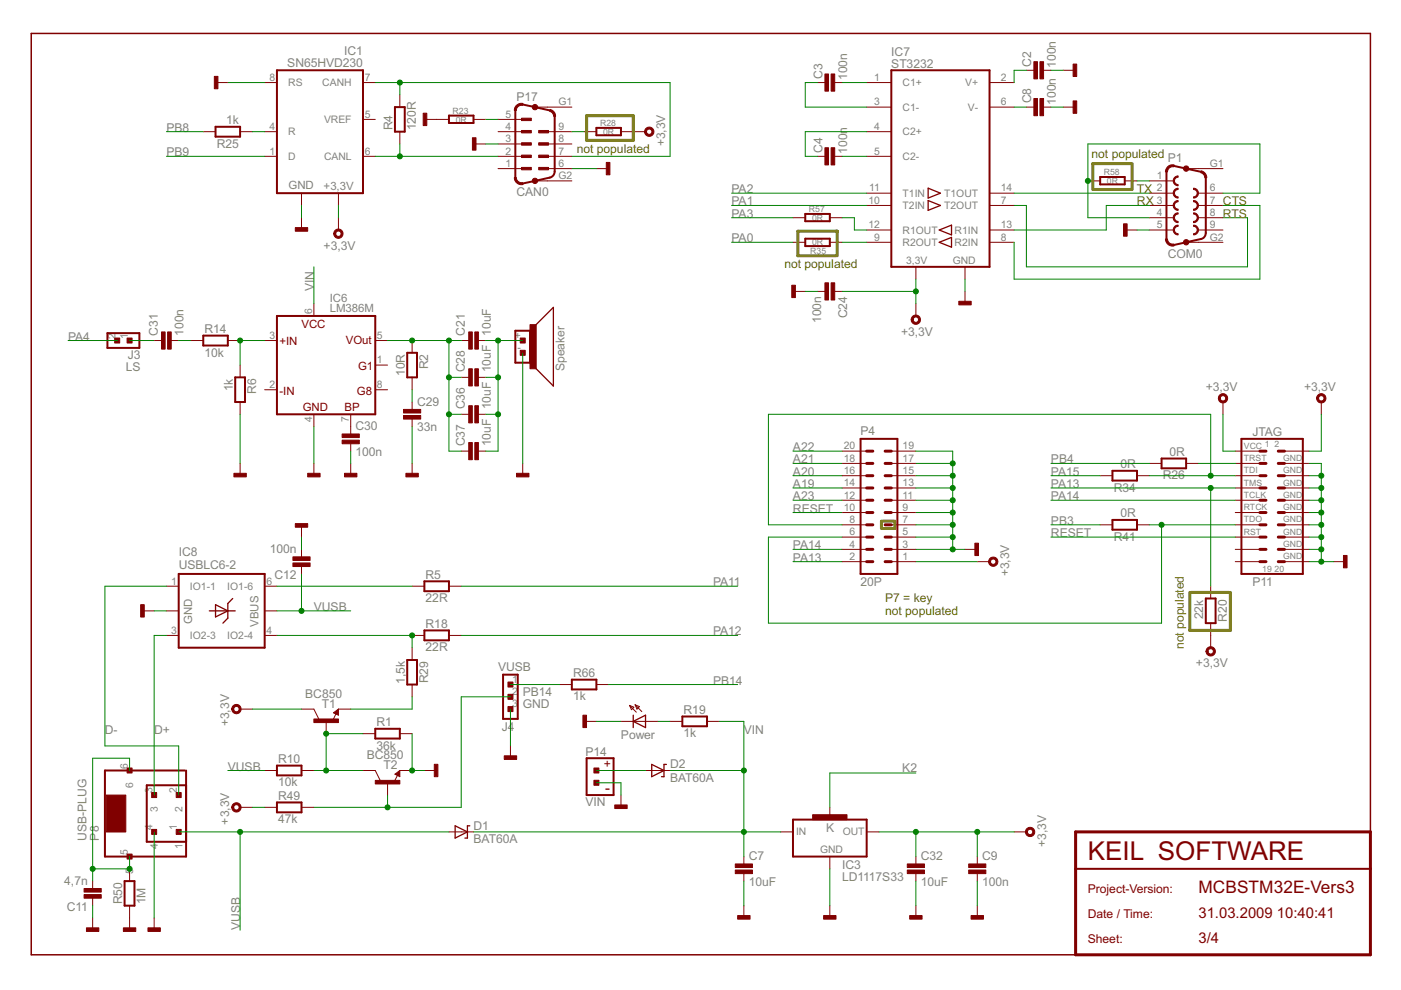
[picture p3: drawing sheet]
<svg xmlns="http://www.w3.org/2000/svg" width="297mm" height="210mm" viewBox="0 0 297 210" stroke-linecap="round" stroke-linejoin="round" font-family="sans-serif">
<defs><g id="words">
<text font-size="6.2" fill="#800000" x="230.6" y="182.4">KEIL SOFTWARE</text>
<text font-size="4.1" fill="#800000" x="254.1" y="189.4">MCBSTM32E-Vers3</text>
<g font-size="3.5" fill="#800000">
<text x="128.3" y="168.1">-</text>
<text x="254.1" y="194.6">31.03.2009</text>
<text x="270.7" y="194.6">10:40:41</text>
<text x="254.1" y="199.8">3/4</text>
</g>
<g font-size="2.9" fill="#808080">
<text x="73" y="11.6">IC1</text>
<text x="189" y="11.9">IC7</text>
<text x="60.9" y="14.1">SN65HVD230</text>
<text x="174.4" y="16.7" transform="rotate(-90 174.4 16.7)">C3</text>
<text x="179.6" y="17" transform="rotate(-90 179.6 17)">100n</text>
<text x="189" y="14.4">ST3232</text>
<text x="218.7" y="14.1" transform="rotate(-90 218.7 14.1)">C2</text>
<text x="223.9" y="14.4" transform="rotate(-90 223.9 14.4)">100n</text>
<text x="109.5" y="21.4">P17</text>
<text x="218.7" y="21.9" transform="rotate(-90 218.7 21.9)">C8</text>
<text x="223.9" y="22.2" transform="rotate(-90 223.9 22.2)">100n</text>
<text x="35.3" y="27.9">PB8</text>
<text x="47.9" y="26.4">1k</text>
<text x="83.2" y="27.7" transform="rotate(-90 83.2 27.7)">R4</text>
<text x="88.2" y="27.7" transform="rotate(-90 88.2 27.7)">120R</text>
<text x="35.3" y="33.1">PB9</text>
<text x="46" y="31.3">R25</text>
<text x="141" y="31.1" transform="rotate(-90 141 31.1)">+3,3V</text>
<text x="174.4" y="32.4" transform="rotate(-90 174.4 32.4)">C4</text>
<text x="179.6" y="32.6" transform="rotate(-90 179.6 32.6)">100n</text>
<text x="247.6" y="34.4">P1</text>
<text x="109.5" y="41.6">CAN0</text>
<text x="155.1" y="41">PA2</text>
<text x="155.1" y="43.6">PA1</text>
<text x="155.1" y="46.2">PA3</text>
<text x="68.6" y="52.9">+3,3V</text>
<text x="155.1" y="51.4">PA0</text>
<text x="247.6" y="54.6">COM0</text>
<text x="66.5" y="61.8" transform="rotate(-90 66.5 61.8)">VIN</text>
<text x="33.5" y="71.2" transform="rotate(-90 33.5 71.2)">C31</text>
<text x="38.9" y="71.2" transform="rotate(-90 38.9 71.2)">100n</text>
<text x="43.4" y="70.6">R14</text>
<text x="98.6" y="71.2" transform="rotate(-90 98.6 71.2)">C21</text>
<text x="104" y="71.2" transform="rotate(-90 104 71.2)">10uF</text>
<text x="174.1" y="68.5" transform="rotate(-90 174.1 68.5)">100n</text>
<text x="179.6" y="67.5" transform="rotate(-90 179.6 67.5)">C24</text>
<text x="191" y="71.2">+3,3V</text>
<text x="14.4" y="72.2">PA4</text>
<text x="27.1" y="76.1">J3</text>
<text x="43.4" y="75.6">10k</text>
<text x="26.7" y="78.7">LS</text>
<text x="49.3" y="83" transform="rotate(-90 49.3 83)">1k</text>
<text x="54.3" y="83.5" transform="rotate(-90 54.3 83.5)">R6</text>
<text x="85.8" y="79.7" transform="rotate(-90 85.8 79.7)">10R</text>
<text x="90.8" y="78.3" transform="rotate(-90 90.8 78.3)">R2</text>
<text x="98.6" y="79" transform="rotate(-90 98.6 79)">C28</text>
<text x="104" y="79" transform="rotate(-90 104 79)">10uF</text>
<text x="119.7" y="78.7" transform="rotate(-90 119.7 78.7)">Speaker</text>
<text x="255.7" y="82.9">+3,3V</text>
<text x="276.5" y="82.9">+3,3V</text>
<text x="88.4" y="86">C29</text>
<text x="98.6" y="86.8" transform="rotate(-90 98.6 86.8)">C36</text>
<text x="104" y="86.8" transform="rotate(-90 104 86.8)">10uF</text>
<text x="75.4" y="91.2">C30</text>
<text x="88.4" y="91.5">33n</text>
<text x="98.6" y="94.6" transform="rotate(-90 98.6 94.6)">C37</text>
<text x="104" y="94.6" transform="rotate(-90 104 94.6)">10uF</text>
<text x="168.1" y="95.6">A22</text>
<text x="182.5" y="92.3">P4</text>
<text x="265.5" y="92.5">JTAG</text>
<text x="75.4" y="96.7">100n</text>
<text x="168.1" y="100.9">A20</text>
<text x="168.1" y="98.3">A21</text>
<text x="222.8" y="100.9">PA15</text>
<text x="222.8" y="98.3">PB4</text>
<text x="237.5" y="99.3">0R</text>
<text x="246.5" y="101.6">R26</text>
<text x="248" y="96.7">0R</text>
<text x="168.1" y="106.1">A23</text>
<text x="168.1" y="103.5">A19</text>
<text x="222.8" y="103.5">PA13</text>
<text x="222.8" y="106.1">PA14</text>
<text x="236.1" y="104.2">R34</text>
<text x="168.1" y="108.7">RESET</text>
<text x="222.8" y="111.3">PB3</text>
<text x="222.8" y="113.9">RESET</text>
<text x="237.5" y="109.7">0R</text>
<text x="37.9" y="117.9">IC8</text>
<text x="57.2" y="117.3">100n</text>
<text x="168.1" y="119.1">PA13</text>
<text x="168.1" y="116.5">PA14</text>
<text x="236.1" y="114.7">R41</text>
<text x="37.9" y="120.7">USBLC6-2</text>
<text x="58.2" y="122.7">C12</text>
<text x="90.2" y="122.7">R5</text>
<text x="151.2" y="124.3">PA11</text>
<text x="182.5" y="124.3">20P</text>
<text x="214" y="122.2" transform="rotate(-90 214 122.2)">+3,3V</text>
<text x="265.5" y="124.3">P11</text>
<text x="66.5" y="129.5">VUSB</text>
<text x="90.2" y="127.7">22R</text>
<text x="255.1" y="131.3" transform="rotate(-90 255.1 131.3)">22k</text>
<text x="260.1" y="131.8" transform="rotate(-90 260.1 131.8)">R20</text>
<text x="90.2" y="133.2">R18</text>
<text x="151.2" y="134.7">PA12</text>
<text x="90.2" y="138.1">22R</text>
<text x="105.6" y="142.3">VUSB</text>
<text x="121.5" y="143.6">R66</text>
<text x="253.6" y="141.5">+3,3V</text>
<text x="64.7" y="148">BC850</text>
<text x="85.8" y="145" transform="rotate(-90 85.8 145)">1,5k</text>
<text x="90.8" y="144.9" transform="rotate(-90 90.8 144.9)">R29</text>
<text x="110.8" y="147.5">PB14</text>
<text x="121.5" y="148.5">1k</text>
<text x="151.2" y="145.1">PB14</text>
<text x="22.3" y="155.6">D-</text>
<text x="32.7" y="155.6">D+</text>
<text x="48.6" y="154" transform="rotate(-90 48.6 154)">+3,3V</text>
<text x="68.3" y="150.1">T1</text>
<text x="79.8" y="154">R1</text>
<text x="106.4" y="155">J4</text>
<text x="110.8" y="150.1">GND</text>
<text x="144.9" y="151.4">R19</text>
<text x="157.7" y="155.6">VIN</text>
<text x="59" y="161.8">R10</text>
<text x="77.7" y="161">BC850</text>
<text x="79.8" y="158.9">36k</text>
<text x="124.1" y="160.2">P14</text>
<text x="131.7" y="156.7">Power</text>
<text x="144.9" y="156.3">1k</text>
<text x="48.3" y="163.4">VUSB</text>
<text x="59" y="166.8">10k</text>
<text x="81.3" y="163.1">T2</text>
<text x="142.1" y="165.7">BAT60A</text>
<text x="142.1" y="162.9">D2</text>
<text x="191.3" y="163.6">K2</text>
<text x="59" y="169.6">R49</text>
<text x="124.1" y="170.9">VIN</text>
<text x="18.3" y="178.2" transform="rotate(-90 18.3 178.2)">USB-PLUG</text>
<text x="21" y="178.2" transform="rotate(-90 21 178.2)">P8</text>
<text x="48.6" y="174.8" transform="rotate(-90 48.6 174.8)">+3,3V</text>
<text x="59" y="174.6">47k</text>
<text x="100.4" y="178.8">BAT60A</text>
<text x="100.4" y="175.9">D1</text>
<text x="175.2" y="176.4">K</text>
<text x="221.8" y="179.5" transform="rotate(-90 221.8 179.5)">+3,3V</text>
<text x="158.7" y="182.4">C7</text>
<text x="178.5" y="184.2">IC3</text>
<text x="195.2" y="182.4">C32</text>
<text x="208.2" y="182.4">C9</text>
<text x="13.6" y="187.6">4,7n</text>
<text x="25.9" y="191.8" transform="rotate(-90 25.9 191.8)">R50</text>
<text x="30.9" y="191.8" transform="rotate(-90 30.9 191.8)">1M</text>
<text x="158.7" y="187.9">10uF</text>
<text x="178.5" y="186.8">LD1117S33</text>
<text x="195.2" y="187.9">10uF</text>
<text x="208.2" y="187.9">100n</text>
<text x="14.1" y="193.1">C11</text>
<text x="50.9" y="197.2" transform="rotate(-90 50.9 197.2)">VUSB</text>
</g>
<g font-size="2.9" fill="#808000">
<text x="122.3" y="32.4">not populated</text>
<text x="231.4" y="33.4">not populated</text>
<text x="241.1" y="41">TX</text>
<text x="241.1" y="43.6">RX</text>
<text x="259.3" y="43.6">CTS</text>
<text x="259.3" y="46.2">RTS</text>
<text x="166.3" y="56.8">not populated</text>
<text x="187.7" y="130.3">not populated</text>
<text x="187.7" y="127.7">P7 = key</text>
<text x="251" y="137.6" transform="rotate(-90 251 137.6)">not populated</text>
</g>
<g font-size="2.9" fill="#800000">
<text x="128" y="162.8">+</text>
<text x="230.6" y="189.4">Project-Version:</text>
<text x="230.6" y="194.6">Date / Time:</text>
<text x="230.6" y="199.8">Sheet:</text>
</g>
<g font-size="2.7" fill="#808080">
<text x="61.2" y="40.2">GND</text>
<text x="68.6" y="40.3">+3,3V</text>
<text x="69.9" y="64">IC6</text>
<text x="69.9" y="66.1">LM386M</text>
<text x="40.7" y="132.4" transform="rotate(-90 40.7 132.4)">GND</text>
<text x="54.8" y="132.9" transform="rotate(-90 54.8 132.9)">VBUS</text>
</g>
<g font-size="2.7" fill="#800000">
<text x="63.9" y="69.6">VCC</text>
<text x="59.2" y="73.2">+IN</text>
<text x="73.3" y="73">VOut</text>
<text x="59.2" y="83.7">-IN</text>
<text x="75.7" y="83.7">G8</text>
<text x="75.9" y="78.5">G1</text>
<text x="64.2" y="87.1">GND</text>
<text x="73" y="87.1">BP</text>
</g>
<g font-size="2.5" fill="#808080">
<text x="57.1" y="17.1">8</text>
<text x="77.3" y="17.1">7</text>
<text x="185.3" y="17.1">1</text>
<text x="212.2" y="17.1">2</text>
<text x="61.1" y="18.3">RS</text>
<text x="68.3" y="18.3">CANH</text>
<text x="118.4" y="22.4">G1</text>
<text x="185.3" y="22.4">3</text>
<text x="191.4" y="18.3">C1+</text>
<text x="191.4" y="23.5">C1-</text>
<text x="204.7" y="18.3">V+</text>
<text x="205.2" y="23.5">V-</text>
<text x="212.2" y="22.4">6</text>
<text x="57.1" y="27.6">4</text>
<text x="61.1" y="28.7">R</text>
<text x="68.7" y="26.1">VREF</text>
<text x="77.3" y="25">5</text>
<text x="107.2" y="27.6">4</text>
<text x="107.2" y="25">5</text>
<text x="118.4" y="27.6">9</text>
<text x="185.3" y="27.6">4</text>
<text x="191.4" y="28.7">C2+</text>
<text x="57.1" y="32.8">1</text>
<text x="61.1" y="33.9">D</text>
<text x="68.7" y="33.9">CANL</text>
<text x="77.3" y="32.8">6</text>
<text x="107.2" y="35.4">1</text>
<text x="107.2" y="32.8">2</text>
<text x="107.2" y="30.2">3</text>
<text x="118.4" y="35.4">6</text>
<text x="118.4" y="32.8">7</text>
<text x="118.4" y="30.2">8</text>
<text x="185.3" y="32.8">5</text>
<text x="191.4" y="33.9">C2-</text>
<text x="256.5" y="35.4">G1</text>
<text x="118.4" y="38">G2</text>
<text x="184.3" y="40.6">11</text>
<text x="191.4" y="41.7">T1IN</text>
<text x="200.2" y="41.7">T1OUT</text>
<text x="212.2" y="40.6">14</text>
<text x="245.3" y="38">1</text>
<text x="245.3" y="40.6">2</text>
<text x="256.5" y="40.6">6</text>
<text x="184.1" y="43.2">10</text>
<text x="191.4" y="44.3">T2IN</text>
<text x="200.2" y="44.3">T2OUT</text>
<text x="212.2" y="43.2">7</text>
<text x="245.3" y="43.2">3</text>
<text x="245.3" y="45.8">4</text>
<text x="256.5" y="43.2">7</text>
<text x="256.5" y="45.8">8</text>
<text x="184.1" y="48.4">12</text>
<text x="185.3" y="51">9</text>
<text x="191.4" y="49.5">R1OUT</text>
<text x="191.4" y="52.2">R2OUT</text>
<text x="202.4" y="49.5">R1IN</text>
<text x="202.4" y="52.2">R2IN</text>
<text x="212.2" y="48.4">13</text>
<text x="212.2" y="51">8</text>
<text x="245.3" y="48.4">5</text>
<text x="256.5" y="48.4">9</text>
<text x="256.5" y="51">G2</text>
<text x="192.1" y="56.1">3,3V</text>
<text x="202" y="56.1">GND</text>
<text x="24.5" y="71.8" transform="rotate(-90 24.5 71.8)">2</text>
<text x="27.1" y="71.8" transform="rotate(-90 27.1 71.8)">1</text>
<text x="57.1" y="71.8">3</text>
<text x="66.2" y="66.6" transform="rotate(-90 66.2 66.6)">6</text>
<text x="79.9" y="71.8">5</text>
<text x="109.2" y="71.8">+</text>
<text x="79.9" y="77.1">1</text>
<text x="109.7" y="74.4">-</text>
<text x="57.1" y="82.3">2</text>
<text x="79.9" y="82.3">8</text>
<text x="66.2" y="89.4" transform="rotate(-90 66.2 89.4)">4</text>
<text x="74" y="89.4" transform="rotate(-90 74 89.4)">7</text>
<text x="178.9" y="95.3">20</text>
<text x="191.4" y="95.3">19</text>
<text x="178.9" y="100.5">16</text>
<text x="178.9" y="97.9">18</text>
<text x="191.4" y="100.5">15</text>
<text x="191.4" y="97.9">17</text>
<text x="178.9" y="105.7">12</text>
<text x="178.9" y="103.1">14</text>
<text x="191.4" y="105.7">11</text>
<text x="191.4" y="103.1">13</text>
<text x="178.9" y="108.3">10</text>
<text x="180.1" y="113.5">6</text>
<text x="180.1" y="110.9">8</text>
<text x="191.4" y="113.5">5</text>
<text x="191.4" y="110.9">7</text>
<text x="191.4" y="108.3">9</text>
<text x="180.1" y="118.7">2</text>
<text x="180.1" y="116.1">4</text>
<text x="191.4" y="118.7">1</text>
<text x="191.4" y="116.1">3</text>
<text x="36.3" y="123.9">1</text>
<text x="40.3" y="125.1">IO1-1</text>
<text x="48.2" y="125.1">IO1-6</text>
<text x="56.5" y="123.9">6</text>
<text x="36.3" y="134.4">3</text>
<text x="40.3" y="135.5">IO2-3</text>
<text x="48.2" y="135.5">IO2-4</text>
<text x="56.5" y="134.4">4</text>
<text x="108.6" y="144.8">1</text>
<text x="108.6" y="147.4">2</text>
<text x="108.6" y="150">3</text>
<text x="27.1" y="163" transform="rotate(-90 27.1 163)">6</text>
<text x="28.2" y="167" transform="rotate(-90 28.2 167)">6</text>
<text x="32.3" y="168.2" transform="rotate(-90 32.3 168.2)">3</text>
<text x="33.5" y="172.2" transform="rotate(-90 33.5 172.2)">3</text>
<text x="37.5" y="168.2" transform="rotate(-90 37.5 168.2)">2</text>
<text x="38.7" y="172.2" transform="rotate(-90 38.7 172.2)">2</text>
<text x="32.3" y="176" transform="rotate(-90 32.3 176)">4</text>
<text x="37.5" y="176" transform="rotate(-90 37.5 176)">1</text>
<text x="168.8" y="177">IN</text>
<text x="178.7" y="177">OUT</text>
<text x="27.1" y="181.2" transform="rotate(-90 27.1 181.2)">5</text>
<text x="28.2" y="185.2" transform="rotate(-90 28.2 185.2)">5</text>
<text x="33.5" y="180" transform="rotate(-90 33.5 180)">4</text>
<text x="38.7" y="180" transform="rotate(-90 38.7 180)">1</text>
<text x="173.9" y="180.8">GND</text>
</g>
<g font-size="2.1" fill="#808080">
<text x="96" y="24.1">R23</text>
<text x="96.6" y="26">0R</text>
<text x="127.2" y="26.7">R28</text>
<text x="127.9" y="28.6">0R</text>
<text x="234" y="37.1">R58</text>
<text x="234.7" y="39">0R</text>
<text x="171.5" y="44.9">R57</text>
<text x="172.2" y="46.8">0R</text>
<text x="171.8" y="53.9">R35</text>
<text x="172.2" y="52">0R</text>
<text x="263.7" y="95.1">VCC 1</text>
<text x="270.2" y="94.9">2</text>
<text x="263.7" y="97.7">TRST</text>
<text x="263.7" y="100.3">TDI</text>
<text x="272.1" y="97.7">GND</text>
<text x="272.1" y="100.3">GND</text>
<text x="263.7" y="102.9">TMS</text>
<text x="263.7" y="105.5">TCLK</text>
<text x="272.1" y="102.9">GND</text>
<text x="272.1" y="105.5">GND</text>
<text x="263.7" y="108.2">RTCK</text>
<text x="263.7" y="110.8">TDO</text>
<text x="263.7" y="113.4">RST</text>
<text x="272.1" y="108.2">GND</text>
<text x="272.1" y="110.8">GND</text>
<text x="272.1" y="113.4">GND</text>
<text x="272.1" y="116">GND</text>
<text x="272.1" y="118.6">GND</text>
<text x="267.6" y="121.2">19</text>
<text x="270.2" y="121.2">20</text>
</g>
</g></defs>
<g fill="#800000" stroke="#800000" stroke-width=".32">
<path d="M6.6 7.1v195.3z"/>
<path d="M6.6 7.1h284z"/>
<path d="M290.6 7.1v169.3z"/>
<path d="M6.6 202.4h221.4z"/>
</g>
<g fill="#800000" stroke="#800000" stroke-width=".63">
<path d="M228 184.2v18.2z"/>
<path d="M228 176.4v7.8z"/>
<path d="M228 176.4h62.6z"/>
<path d="M290.6 176.4v7.8z"/>
<path d="M290.6 184.2v18.2z"/>
<path d="M228 202.4h62.6z"/>
<path d="M187.7 108.7h1.3z"/>
<path d="M187.7 111.3h1.3z"/>
<path d="M187.7 113.9h1.3z"/>
<path d="M187.7 116.5h1.3z"/>
<path d="M187.7 119.1h1.3z"/>
<path d="M183.7 108.7h1.4z"/>
<path d="M183.7 111.3h1.4z"/>
<path d="M183.7 113.9h1.4z"/>
<path d="M183.7 116.5h1.4z"/>
<path d="M183.7 119.1h1.4z"/>
<path d="M183.7 106.1h1.4z"/>
<path d="M183.7 103.5h1.4z"/>
<path d="M183.7 100.9h1.4z"/>
<path d="M183.7 98.3h1.4z"/>
<path d="M183.7 95.7h1.4z"/>
<path d="M187.7 106.1h1.3z"/>
<path d="M187.7 103.5h1.3z"/>
<path d="M187.7 100.9h1.3z"/>
<path d="M187.7 98.3h1.3z"/>
<path d="M187.7 95.7h1.3z"/>
<path d="M267.1 106.1h1.3z"/>
<path d="M267.1 103.5h1.3z"/>
<path d="M267.1 100.9h1.3z"/>
<path d="M267.1 98.3h1.3z"/>
<path d="M267.1 95.7h1.3z"/>
<path d="M271 106.1h1.3z"/>
<path d="M271 103.5h1.3z"/>
<path d="M271 100.9h1.3z"/>
<path d="M271 98.3h1.3z"/>
<path d="M271 95.7h1.3z"/>
<path d="M267.1 108.7h1.3z"/>
<path d="M267.1 111.3h1.3z"/>
<path d="M267.1 113.9h1.3z"/>
<path d="M267.1 116.5h1.3z"/>
<path d="M267.1 119.1h1.3z"/>
<path d="M271 108.7h1.3z"/>
<path d="M271 111.3h1.3z"/>
<path d="M271 113.9h1.3z"/>
<path d="M271 116.5h1.3z"/>
<path d="M271 119.1h1.3z"/>
</g>
<g fill="#800000" stroke="#800000" stroke-width=".42">
<path d="M228 184.2h62.6z"/>
<path d="M168.1 181.6h15.6z"/>
<path d="M183.7 173.8v7.8z"/>
<path d="M168.1 173.8h15.6z"/>
<path d="M168.1 173.8v7.8z"/>
<path d="M144.7 151.9h5.2z"/>
<path d="M149.9 151.9v2.1z"/>
<path d="M144.7 154h5.2z"/>
<path d="M144.7 151.9v2.1z"/>
<path d="M31.1 178.5h8.4z"/>
<path d="M31.1 166.5v12z"/>
<path d="M39.5 166.5v12z"/>
<path d="M31.1 166.5h8.4z"/>
<path d="M22.2 163.4h17z"/>
<path d="M22.2 181.6h17.3z"/>
<path d="M39.5 163.4v18.2z"/>
<path d="M22.2 163.4v18.2z"/>
<path d="M90 123.3h5.2z"/>
<path d="M95.2 123.3v2z"/>
<path d="M90 125.3h5.2z"/>
<path d="M90 123.3v2z"/>
<path d="M90 133.7h5.2z"/>
<path d="M95.2 133.7v2.1z"/>
<path d="M90 135.8h5.2z"/>
<path d="M90 133.7v2.1z"/>
<path d="M88.4 139.9v5.2z"/>
<path d="M86.3 145.1h2.1z"/>
<path d="M86.3 139.9v5.2z"/>
<path d="M86.3 139.9h2.1z"/>
<path d="M37.9 137.3h18.2z"/>
<path d="M56.1 121.7v15.6z"/>
<path d="M37.9 121.7h18.2z"/>
<path d="M37.9 121.7v15.6z"/>
<path d="M79.6 154.5h5.2z"/>
<path d="M84.8 154.5v2.1z"/>
<path d="M79.6 156.6h5.2z"/>
<path d="M79.6 154.5v2.1z"/>
<path d="M58.7 162.3h5.2z"/>
<path d="M63.9 162.3v2.1z"/>
<path d="M58.7 164.4h5.2z"/>
<path d="M58.7 162.3v2.1z"/>
<path d="M58.7 170.1h5.2z"/>
<path d="M63.9 170.1v2.1z"/>
<path d="M58.7 172.2h5.2z"/>
<path d="M58.7 170.1v2.1z"/>
<path d="M26.4 186.8v5.2z"/>
<path d="M26.4 186.8h2.1z"/>
<path d="M28.5 186.8v5.2z"/>
<path d="M26.4 192h2.1z"/>
<path d="M83.7 22.7v5.2z"/>
<path d="M83.7 22.7h2.1z"/>
<path d="M85.8 22.7v5.2z"/>
<path d="M83.7 27.9h2.1z"/>
<path d="M189 14.9h20.8z"/>
<path d="M209.8 14.9v41.7z"/>
<path d="M189 56.6h20.8z"/>
<path d="M189 14.9v41.7z"/>
<path d="M58.7 41h18.3z"/>
<path d="M58.7 14.9v26.1z"/>
<path d="M58.7 14.9h18.3z"/>
<path d="M77 14.9v26.1z"/>
<path d="M170.7 52.2h5.2z"/>
<path d="M170.7 50.6v1.6z"/>
<path d="M170.7 50.6h5.2z"/>
<path d="M175.9 50.6v1.6z"/>
<path d="M182.5 121.7h7.8z"/>
<path d="M182.5 93v28.7z"/>
<path d="M190.3 93v28.7z"/>
<path d="M182.5 93h7.8z"/>
<path d="M263.2 93h13z"/>
<path d="M276.2 93v28.7z"/>
<path d="M263.2 121.7h13z"/>
<path d="M263.2 93v28.7z"/>
<path d="M246.3 99.3h5.2z"/>
<path d="M246.3 97.2v2.1z"/>
<path d="M246.3 97.2h5.2z"/>
<path d="M251.5 97.2v2.1z"/>
<path d="M235.9 101.9h5.2z"/>
<path d="M235.9 99.8v2.1z"/>
<path d="M235.9 99.8h5.2z"/>
<path d="M241.1 99.8v2.1z"/>
<path d="M235.9 112.3h5.2z"/>
<path d="M235.9 110.2v2.1z"/>
<path d="M235.9 110.2h5.2z"/>
<path d="M241.1 110.2v2.1z"/>
<path d="M257.7 126.9v5.2z"/>
<path d="M255.7 132.1h2z"/>
<path d="M255.7 126.9v5.2z"/>
<path d="M255.7 126.9h2z"/>
<path d="M95.2 24.5h5.2z"/>
<path d="M100.4 24.5v1.6z"/>
<path d="M95.2 26.1h5.2z"/>
<path d="M95.2 24.5v1.6z"/>
<path d="M126.4 27.1h5.3z"/>
<path d="M131.7 27.1v1.6z"/>
<path d="M126.4 28.7h5.3z"/>
<path d="M126.4 27.1v1.6z"/>
<path d="M58.7 67h20.9z"/>
<path d="M58.7 87.8h20.9z"/>
<path d="M79.6 67v20.8z"/>
<path d="M58.7 67v20.8z"/>
<path d="M88.4 74.8v5.2z"/>
<path d="M86.3 80h2.1z"/>
<path d="M86.3 74.8v5.2z"/>
<path d="M86.3 74.8h2.1z"/>
<path d="M51.9 80v5.2z"/>
<path d="M49.9 85.2h2z"/>
<path d="M49.9 80v5.2z"/>
<path d="M49.9 80h2z"/>
<path d="M43.1 71.2h5.2z"/>
<path d="M48.3 71.2v2.1z"/>
<path d="M43.1 73.3h5.2z"/>
<path d="M43.1 71.2v2.1z"/>
<path d="M170.7 45.4h5.2z"/>
<path d="M175.9 45.4v1.5z"/>
<path d="M170.7 46.9h5.2z"/>
<path d="M170.7 45.4v1.5z"/>
<path d="M233.3 37.5h5.2z"/>
<path d="M238.5 37.5v1.6z"/>
<path d="M233.3 39.1h5.2z"/>
<path d="M233.3 37.5v1.6z"/>
<path d="M29.5 70.6v3.2z"/>
<path d="M22.8 73.8h6.7z"/>
<path d="M22.8 70.6h6.7z"/>
<path d="M22.8 70.6v3.2z"/>
<path d="M106.7 152.4h3.1z"/>
<path d="M106.7 143v9.4z"/>
<path d="M109.8 143v9.4z"/>
<path d="M106.7 143h3.1z"/>
<path d="M124.4 168.6h5.7z"/>
<path d="M124.4 160.8v7.8z"/>
<path d="M130.1 160.8v7.8z"/>
<path d="M124.4 160.8h5.7z"/>
<path d="M45.7 29h5.2z"/>
<path d="M45.7 26.9v2.1z"/>
<path d="M45.7 26.9h5.2z"/>
<path d="M50.9 26.9v2.1z"/>
<path d="M121.2 144.1h5.2z"/>
<path d="M126.4 144.1v2.1z"/>
<path d="M121.2 146.2h5.2z"/>
<path d="M121.2 144.1v2.1z"/>
<path d="M109.3 76.9h3.1z"/>
<path d="M112.4 70.1v6.8z"/>
<path d="M109.3 70.1v6.8z"/>
<path d="M109.3 70.1h3.1z"/>
<path d="M248.9 35.2l2.6 .6z"/>
<path d="M251.5 35.8l3.1 .6z"/>
<path d="M255.7 37.7v11.7z"/>
<path d="M247.3 36.4v14.3z"/>
<path d="M248.9 51.9l2.6-.5z"/>
<path d="M251.5 51.4l3.1-.7z"/>
<path d="M110.8 22.2l2.6 .5z"/>
<path d="M113.4 22.7l3.2 .7z"/>
<path d="M117.6 24.7v11.7z"/>
<path d="M109.3 23.4v14.2z"/>
<path d="M110.8 38.9l2.6-.5z"/>
<path d="M113.4 38.4l3.2-.7z"/>
</g>
<g fill="#800000" stroke="#800000" stroke-width=".21">
<path d="M165.5 176.4h2.6z"/>
<path d="M175.9 181.6v2.6z"/>
<path d="M183.7 176.4h2.7z"/>
<path d="M175.9 171.2v2.6z"/>
<path d="M175.9 192v2.6z"/>
<path d="M157.7 192v2.6z"/>
<path d="M32.7 194.6v2.6z"/>
<path d="M207.2 192v2.6z"/>
<path d="M207.2 181.6v1.6z"/>
<path d="M207.2 185.3v1.5z"/>
<path d="M215 176.4h2.6z"/>
<path d="M131.7 168.6v2.6z"/>
<path d="M131.7 153h2.6z"/>
<path d="M136.9 153h2.6z"/>
<path d="M134.3 153h2.6z"/>
<path d="M134.7 149.4l1.4 1.5z"/>
<path d="M134.7 149.4l.3 .9z"/>
<path d="M135 150.3l.6-.5z"/>
<path d="M134.7 149.4l.9 .4z"/>
<path d="M133.5 149.6l.4 .9z"/>
<path d="M134.4 149.9l-.5 .6z"/>
<path d="M133.5 149.6l.9 .3z"/>
<path d="M133.5 149.6l1.4 1.4z"/>
<path d="M142.1 153h2.6z"/>
<path d="M149.9 153h2.6z"/>
<path d="M123.8 153h2.6z"/>
<path d="M194.2 192v2.6z"/>
<path d="M87.4 124.3h2.6z"/>
<path d="M95.2 124.3h2.6z"/>
<path d="M87.4 134.7h2.6z"/>
<path d="M95.2 134.7h2.6z"/>
<path d="M87.4 137.3v2.6z"/>
<path d="M87.4 145.1v2.6z"/>
<path d="M50.9 150.3h2.6z"/>
<path d="M95.2 176.4h2.6z"/>
<path d="M97.8 176.4h2.6z"/>
<path d="M35.3 124.3h2.6z"/>
<path d="M56.1 129.5h2.6z"/>
<path d="M35.3 129.5h2.6z"/>
<path d="M35.3 134.7h2.6z"/>
<path d="M56.1 134.7h2.6z"/>
<path d="M56.1 124.3h2.6z"/>
<path d="M30.1 129.5h2.6z"/>
<path d="M63.9 120.1v1.6z"/>
<path d="M63.9 116.5v1.5z"/>
<path d="M63.9 111.3v2.6z"/>
<path d="M69.2 153v2.6z"/>
<path d="M71.8 150.3h2.6z"/>
<path d="M63.9 150.3h2.6z"/>
<path d="M66.5 150.3l1.1 2.1z"/>
<path d="M70.7 151.1l1.1-.8z"/>
<path d="M71.8 150.3v1.3z"/>
<path d="M70.7 151.1l1.1 .5z"/>
<path d="M71.2 151.4l-.6 1.2z"/>
<path d="M82.2 166v2.6z"/>
<path d="M84.8 163.4h2.6z"/>
<path d="M77 163.4h2.6z"/>
<path d="M79.6 163.4l1 2.1z"/>
<path d="M83.7 164.1l1.1-.7z"/>
<path d="M84.8 163.4v1.3z"/>
<path d="M83.7 164.1l1.1 .6z"/>
<path d="M84.3 164.4l-.7 1.3z"/>
<path d="M77 155.6h2.6z"/>
<path d="M84.8 155.6h2.6z"/>
<path d="M56.1 163.4h2.6z"/>
<path d="M63.9 163.4h2.6z"/>
<path d="M90 163.4h2.6z"/>
<path d="M56.1 171.2h2.6z"/>
<path d="M63.9 171.2h2.6z"/>
<path d="M50.9 171.2h2.6z"/>
<path d="M27.5 192v2.6z"/>
<path d="M27.5 184.2v2.6z"/>
<path d="M19.6 190.5v1.5z"/>
<path d="M19.6 186.8v1.6z"/>
<path d="M19.6 194.6v2.6z"/>
<path d="M27.5 194.6v2.6z"/>
<path d="M136.9 163.4h2.6z"/>
<path d="M139.5 163.4h2.6z"/>
<path d="M108.2 158.2v2.6z"/>
<path d="M173.3 17.5h1.6z"/>
<path d="M177 17.5h1.5z"/>
<path d="M238.5 48.8h2.6z"/>
<path d="M204.6 61.8v2.6z"/>
<path d="M217.6 14.9h1.6z"/>
<path d="M221.3 14.9h1.5z"/>
<path d="M225.4 22.7h2.6z"/>
<path d="M217.6 22.7h1.6z"/>
<path d="M221.3 22.7h1.5z"/>
<path d="M173.3 33.1h1.6z"/>
<path d="M177 33.1h1.5z"/>
<path d="M194.2 64.4v2.6z"/>
<path d="M84.8 27.9v2.6z"/>
<path d="M84.8 20.1v2.6z"/>
<path d="M63.9 46.2v2.6z"/>
<path d="M183.7 17.5h5.3z"/>
<path d="M183.7 22.7h5.3z"/>
<path d="M183.7 27.9h5.3z"/>
<path d="M183.7 33.1h5.3z"/>
<path d="M183.7 41h5.3z"/>
<path d="M183.7 43.6h5.3z"/>
<path d="M183.7 48.8h5.3z"/>
<path d="M183.7 51.4h5.3z"/>
<path d="M209.8 17.5h5.2z"/>
<path d="M209.8 22.7h5.2z"/>
<path d="M209.8 41h5.2z"/>
<path d="M209.8 43.6h5.2z"/>
<path d="M209.8 48.8h5.2z"/>
<path d="M209.8 51.4h5.2z"/>
<path d="M194.2 56.6v2.6z"/>
<path d="M204.6 56.6v2.6z"/>
<path d="M225.4 14.9h2.6z"/>
<path d="M77 17.5h2.6z"/>
<path d="M71.8 41v2.6z"/>
<path d="M77 25.3h2.6z"/>
<path d="M63.9 41v2.6z"/>
<path d="M77 33.1h2.6z"/>
<path d="M56.1 33.1h2.6z"/>
<path d="M56.1 27.9h2.6z"/>
<path d="M56.1 17.5h2.6z"/>
<path d="M177 61.8h1.5z"/>
<path d="M173.3 61.8h1.6z"/>
<path d="M168.1 61.8h2.6z"/>
<path d="M71.8 46.2v2.6z"/>
<path d="M175.9 51.4h2.6z"/>
<path d="M168.1 51.4h2.6z"/>
<path d="M45.7 17.5h2.6z"/>
<path d="M189 119.1h5.2z"/>
<path d="M178.5 119.1h5.2z"/>
<path d="M189 116.5h5.2z"/>
<path d="M178.5 116.5h5.2z"/>
<path d="M189 113.9h5.2z"/>
<path d="M178.5 113.9h5.2z"/>
<path d="M189 111.3h5.2z"/>
<path d="M178.5 111.3h5.2z"/>
<path d="M189 108.7h5.2z"/>
<path d="M178.5 108.7h5.2z"/>
<path d="M189 106.1h5.2z"/>
<path d="M178.5 106.1h5.2z"/>
<path d="M189 103.5h5.2z"/>
<path d="M178.5 103.5h5.2z"/>
<path d="M189 100.9h5.2z"/>
<path d="M178.5 100.9h5.2z"/>
<path d="M189 98.3h5.2z"/>
<path d="M178.5 98.3h5.2z"/>
<path d="M189 95.7h5.2z"/>
<path d="M178.5 95.7h5.2z"/>
<path d="M282.7 119.1h2.6z"/>
<path d="M259.3 85.2v2.6z"/>
<path d="M280.1 85.2v2.6z"/>
<path d="M261.9 95.7h5.2z"/>
<path d="M261.9 98.3h5.2z"/>
<path d="M261.9 100.9h5.2z"/>
<path d="M261.9 103.5h5.2z"/>
<path d="M261.9 106.1h5.2z"/>
<path d="M261.9 108.7h5.2z"/>
<path d="M261.9 111.3h5.2z"/>
<path d="M261.9 113.9h5.2z"/>
<path d="M261.9 116.5h5.2z"/>
<path d="M261.9 119.1h5.2z"/>
<path d="M272.3 95.7h5.2z"/>
<path d="M272.3 98.3h5.2z"/>
<path d="M272.3 100.9h5.2z"/>
<path d="M272.3 103.5h5.2z"/>
<path d="M272.3 106.1h5.2z"/>
<path d="M272.3 108.7h5.2z"/>
<path d="M272.3 111.3h5.2z"/>
<path d="M272.3 113.9h5.2z"/>
<path d="M272.3 116.5h5.2z"/>
<path d="M272.3 119.1h5.2z"/>
<path d="M251.5 98.3h2.6z"/>
<path d="M243.7 98.3h2.6z"/>
<path d="M241.1 100.9h2.6z"/>
<path d="M233.3 100.9h2.6z"/>
<path d="M241.1 111.3h2.6z"/>
<path d="M233.3 111.3h2.6z"/>
<path d="M256.7 124.3v2.6z"/>
<path d="M256.7 132.1v2.6z"/>
<path d="M256.7 134.7v2.6z"/>
<path d="M126.4 35.8h2.7z"/>
<path d="M100.4 30.5h2.6z"/>
<path d="M92.6 25.3h2.6z"/>
<path d="M100.4 25.3h2.6z"/>
<path d="M123.8 27.9h2.6z"/>
<path d="M131.7 27.9h2.6z"/>
<path d="M134.3 27.9h2.6z"/>
<path d="M90 25.3h2.6z"/>
<path d="M79.6 72.2h2.6z"/>
<path d="M56.1 72.2h2.6z"/>
<path d="M56.1 82.6h2.6z"/>
<path d="M79.6 77.4h2.6z"/>
<path d="M79.6 82.6h2.6z"/>
<path d="M66.5 64.4v2.6z"/>
<path d="M66.5 87.8v2.6z"/>
<path d="M74.4 87.8v2.6z"/>
<path d="M207.2 119.1h2.6z"/>
<path d="M204.6 116.5h2.6z"/>
<path d="M87.4 72.2v2.6z"/>
<path d="M87.4 80v2.6z"/>
<path d="M87.4 85.2v1.6z"/>
<path d="M87.4 88.9v1.5z"/>
<path d="M87.4 98.3v2.6z"/>
<path d="M110.8 98.3v2.6z"/>
<path d="M74.4 90.4v1.6z"/>
<path d="M74.4 94.1v1.6z"/>
<path d="M74.4 98.3v2.6z"/>
<path d="M66.5 98.3v2.6z"/>
<path d="M50.9 77.4v2.6z"/>
<path d="M50.9 85.2v2.6z"/>
<path d="M40.5 72.2h2.6z"/>
<path d="M48.3 72.2h2.6z"/>
<path d="M50.9 98.3v2.6z"/>
<path d="M32.7 72.2h1.5z"/>
<path d="M36.3 72.2h1.6z"/>
<path d="M168.1 46.2h2.6z"/>
<path d="M175.9 46.2h2.6z"/>
<path d="M230.7 38.4h2.6z"/>
<path d="M238.5 38.4h2.6z"/>
<path d="M50.9 27.9h2.6z"/>
<path d="M43.1 27.9h2.6z"/>
<path d="M118.6 145.1h2.6z"/>
<path d="M126.4 145.1h2.7z"/>
<path d="M97.8 72.2h1.6z"/>
<path d="M101.5 72.2h1.5z"/>
<path d="M97.8 80h1.6z"/>
<path d="M101.5 80h1.5z"/>
<path d="M97.8 87.8h1.6z"/>
<path d="M101.5 87.8h1.5z"/>
<path d="M97.8 95.7h1.6z"/>
<path d="M101.5 95.7h1.5z"/>
<path d="M157.7 181.6v1.6z"/>
<path d="M157.7 185.3v1.5z"/>
<path d="M194.2 181.6v1.6z"/>
<path d="M194.2 185.3v1.5z"/>
<path d="M243.7 38.4h5.2z"/>
<path d="M254.1 41h5.2z"/>
<path d="M243.7 41h5.2z"/>
<path d="M254.1 43.6h5.2z"/>
<path d="M243.7 43.6h5.2z"/>
<path d="M254.1 46.2h5.2z"/>
<path d="M243.7 46.2h5.2z"/>
<path d="M254.1 48.8h5.2z"/>
<path d="M243.7 48.8h5.2z"/>
<path d="M254.1 35.8h5.2z"/>
<path d="M254.1 51.4h5.2z"/>
<path d="M251.5 35.8h2.6z"/>
<path d="M251.5 51.4h2.6z"/>
<path d="M105.6 35.8h5.2z"/>
<path d="M116 35.8h5.2z"/>
<path d="M105.6 33.1h5.2z"/>
<path d="M116 33.1h5.2z"/>
<path d="M105.6 30.5h5.2z"/>
<path d="M116 30.5h5.2z"/>
<path d="M105.6 27.9h5.2z"/>
<path d="M116 27.9h5.2z"/>
<path d="M105.6 25.3h5.2z"/>
<path d="M116 22.7h5.2z"/>
<path d="M116 38.4h5.2z"/>
<path d="M113.4 22.7h2.6z"/>
<path d="M113.4 38.4h2.6z"/>
<path d="M217.6 175.8a1 1 0 0 1 1.6 0 1 1 0 0 1-.5 1.5 1 1 0 0 1-1.3-.9h.4a.58 .58 0 0 1 .9-.5 .58 .58 0 0 1 .1 1 .58 .58 0 0 1-1-.3v-.2h-.4z" fill-rule="evenodd"/>
<path d="M49.3 149.8a1 1 0 0 1 1.6 0 1 1 0 0 1-.5 1.5 1 1 0 0 1-1.3-1h.5a.58 .58 0 0 1 .8-.5 .58 .58 0 0 1 .1 1 .58 .58 0 0 1-.9-.3v-.2h-.5z" fill-rule="evenodd"/>
<path d="M49.3 170.6a1 1 0 0 1 1.6 0 1 1 0 0 1-.5 1.5 1 1 0 0 1-1.3-.9h.5a.58 .58 0 0 1 .8-.5 .58 .58 0 0 1 .1 1 .58 .58 0 0 1-.9-.3v-.2h-.5z" fill-rule="evenodd"/>
<path d="M193.6 67a.99 .99 0 0 1 1.5 .4 .99 .99 0 0 1-.7 1.3 .99 .99 0 0 1-1.2-.9h.4a.57 .57 0 0 1 .8-.5 .57 .57 0 0 1 .1 .9 .57 .57 0 0 1-.9-.2v-.2h-.4z" fill-rule="evenodd"/>
<path d="M71 49a.99 .99 0 0 1 1.5 0 .99 .99 0 0 1-.4 1.5 .99 .99 0 0 1-1.3-.9h.4a.57 .57 0 0 1 .8-.5 .57 .57 0 0 1 .1 .9 .57 .57 0 0 1-.9-.3v-.1h-.4z" fill-rule="evenodd"/>
<path d="M258.5 83.9a.99 .99 0 0 1 1.6-.1 .99 .99 0 0 1-.4 1.5 .99 .99 0 0 1-1.4-.8h.4a.57 .57 0 0 1 .8-.6 .57 .57 0 0 1 .2 .9 .57 .57 0 0 1-.9-.2l-.1-.1h-.4z" fill-rule="evenodd"/>
<path d="M279.5 83.7a.99 .99 0 0 1 1.5 .3 .99 .99 0 0 1-.7 1.4 .99 .99 0 0 1-1.2-.9h.5a.58 .58 0 0 1 .8-.6 .58 .58 0 0 1 .1 1 .58 .58 0 0 1-.9-.3v-.1h-.5z" fill-rule="evenodd"/>
<path d="M255.9 137.5a1 1 0 0 1 1.6 0 1 1 0 0 1-.5 1.6 1 1 0 0 1-1.3-1h.4a.57 .57 0 0 1 .8-.6 .57 .57 0 0 1 .2 .9 .57 .57 0 0 1-.9-.1l-.1-.2h-.4z" fill-rule="evenodd"/>
<path d="M136.8 27.3a1 1 0 0 1 1.7 .1 1 1 0 0 1-.6 1.5 1 1 0 0 1-1.2-1h.4a.58 .58 0 0 1 .8-.5 .58 .58 0 0 1 .1 1 .58 .58 0 0 1-.9-.3v-.2h-.4z" fill-rule="evenodd"/>
<path d="M209.8 118.5a.99 .99 0 0 1 1.6 0 .99 .99 0 0 1-.5 1.5 .99 .99 0 0 1-1.3-.9h.4a.58 .58 0 0 1 .9-.5 .58 .58 0 0 1 .1 1 .58 .58 0 0 1-1-.3v-.2h-.4z" fill-rule="evenodd"/>
<path d="M249 40.3l.7-.4h.1v.3a.78 .78 0 0 0-.8 .8 .78 .78 0 0 0 .8 .7v.3a1.05 1.05 0 0 1-1-.6 1.05 1.05 0 0 1 .2-1.1z" fill-rule="evenodd"/>
<path d="M253 39.9a1.05 1.05 0 0 1 1.1 1 1.05 1.05 0 0 1-1.1 1.1v-.3a.78 .78 0 0 0 .8-.7 .78 .78 0 0 0-.8-.8z" fill-rule="evenodd"/>
<path d="M249 37.7l.7-.4h.1v.3a.78 .78 0 0 0-.8 .8 .78 .78 0 0 0 .8 .7v.3a1.05 1.05 0 0 1-1-.6 1.05 1.05 0 0 1 .2-1.1z" fill-rule="evenodd"/>
<path d="M253 45.1a1.04 1.04 0 0 1 1.1 1.1 1.04 1.04 0 0 1-1.1 1v-.3a.78 .78 0 0 0 .8-.7 .78 .78 0 0 0-.8-.8z" fill-rule="evenodd"/>
<path d="M249.2 42.7l.6-.2v.3a.78 .78 0 0 0-.8 .8 .78 .78 0 0 0 .8 .7v.3a1.04 1.04 0 0 1-1-.7 1.04 1.04 0 0 1 .4-1.2z" fill-rule="evenodd"/>
<path d="M253 42.5a1.04 1.04 0 0 1 1.1 1.1 1.04 1.04 0 0 1-1.1 1v-.3a.78 .78 0 0 0 .8-.7 .78 .78 0 0 0-.8-.8z" fill-rule="evenodd"/>
<path d="M249.2 45.3l.6-.2v.3a.78 .78 0 0 0-.8 .8 .78 .78 0 0 0 .8 .7v.3a1.04 1.04 0 0 1-1-.7 1.04 1.04 0 0 1 .4-1.2z" fill-rule="evenodd"/>
<path d="M253 47.7a1.04 1.04 0 0 1 1.1 1.1 1.04 1.04 0 0 1-1.1 1v-.2a.78 .78 0 0 0 .8-.8 .78 .78 0 0 0-.8-.8z" fill-rule="evenodd"/>
<path d="M249.2 47.9l.6-.2v.3a.78 .78 0 0 0-.8 .8 .78 .78 0 0 0 .8 .8v.2a1.04 1.04 0 0 1-1-.7 1.04 1.04 0 0 1 .4-1.2z" fill-rule="evenodd"/>
<path d="M247.5 35.4l.6-.4h.8v.4h-.6l-.5 .3-.3 .7h-.4l.1-.5z" fill-rule="evenodd"/>
<path d="M254.7 36.2l.4 .2 .5 .5 .3 .8h-.5a1.04 1.04 0 0 0-.8-1.1z" fill-rule="evenodd"/>
<path d="M247.1 50.7h.4l.3 .7 .5 .3h.6v.4a1.5 1.5 0 0 1-1.8-1.4z" fill-rule="evenodd"/>
<path d="M109.5 22.4l.5-.4 .9-.1-.1 .5h-.6l-.4 .3-.3 .7h-.4v-.5z" fill-rule="evenodd"/>
<path d="M116.6 23.2l.5 .2a1.39 1.39 0 0 1 .7 1.3h-.4l-.1-.3a1.07 1.07 0 0 0-.8-.8z" fill-rule="evenodd"/>
<path d="M109.1 37.6h.4l.3 .8 .4 .3h.6l.1 .4a1.5 1.5 0 0 1-1.8-1.5z" fill-rule="evenodd"/>
<circle cx="251.5" cy="35.7" r=".58"/>
<circle cx="251.5" cy="51.4" r=".58"/>
<circle cx="113.4" cy="22.7" r=".57"/>
<circle cx="113.4" cy="38.3" r=".57"/>
</g>
<g fill="#800000" stroke="#800000" stroke-width=".21">
<path d="M172.3 172.7h7.3v1.1h-7.3z"/>
<path d="M174.6 194.1h2.6v.8h-2.6z"/>
<path d="M156.4 194.1h2.6v.8h-2.6z"/>
<path d="M31.4 196.7h2.6v.8h-2.6z"/>
<path d="M205.9 194.1h2.6v.8h-2.6z"/>
<path d="M205.4 183.2h3.6v.7h-3.6z"/>
<path d="M205.4 184.5h3.6v.7h-3.6z"/>
<path d="M130.3 170.7h2.7v.7h-2.7z"/>
<path d="M123.6 151.6h.8v2.7h-.8z"/>
<path d="M32.2 168h1v1.1h-1z"/>
<path d="M37.4 168h1v1.1h-1z"/>
<path d="M32.2 175.9h1v1h-1z"/>
<path d="M37.4 175.9h1v1h-1z"/>
<path d="M26.9 162.8h1.1v1.1h-1.1z"/>
<path d="M26.9 181.1h1.1v1h-1.1z"/>
<path d="M22.5 168.6h4.2v7.8h-4.2z"/>
<path d="M192.9 194.1h2.6v.8h-2.6z"/>
<path d="M29.8 128.2h.8v2.6h-.8z"/>
<path d="M62.1 119.4h3.6v.7h-3.6z"/>
<path d="M62.1 118.1h3.6v.7h-3.6z"/>
<path d="M62.6 111h2.6v.8h-2.6z"/>
<path d="M66.5 152.4h5.3v.8h-5.3z"/>
<path d="M79.6 165.5h5.2v.7h-5.2z"/>
<path d="M92.1 162.1h.7v2.6h-.7z"/>
<path d="M17.8 189.7h3.7v.7h-3.7z"/>
<path d="M17.8 188.4h3.7v.7h-3.7z"/>
<path d="M18.3 196.7h2.7v.8h-2.7z"/>
<path d="M26.2 196.7h2.6v.8h-2.6z"/>
<path d="M106.9 160.3h2.6v.7h-2.6z"/>
<path d="M174.9 15.7h.8v3.6h-.8z"/>
<path d="M176.2 15.7h.8v3.6h-.8z"/>
<path d="M238.2 47.5h.8v2.6h-.8z"/>
<path d="M203.3 63.9h2.6v.7h-2.6z"/>
<path d="M219.2 13.1h.8v3.6h-.8z"/>
<path d="M220.5 13.1h.8v3.6h-.8z"/>
<path d="M227.5 21.4h.8v2.6h-.8z"/>
<path d="M219.2 20.9h.8v3.6h-.8z"/>
<path d="M220.5 20.9h.8v3.6h-.8z"/>
<path d="M174.9 31.3h.8v3.7h-.8z"/>
<path d="M176.2 31.3h.8v3.7h-.8z"/>
<path d="M62.6 48.3h2.6v.7h-2.6z"/>
<path d="M227.5 13.6h.8v2.6h-.8z"/>
<path d="M176.2 60h.8v3.6h-.8z"/>
<path d="M174.9 60h.8v3.6h-.8z"/>
<path d="M167.9 60.5h.7v2.6h-.7z"/>
<path d="M45.4 16.2h.8v2.6h-.8z"/>
<path d="M284.8 117.8h.8v2.6h-.8z"/>
<path d="M128.5 34.4h.8v2.7h-.8z"/>
<path d="M100.2 29.2h.7v2.6h-.7z"/>
<path d="M89.7 24h.8v2.6h-.8z"/>
<path d="M206.7 115.2h.8v2.6h-.8z"/>
<path d="M85.6 86.8h3.6v.8h-3.6z"/>
<path d="M85.6 88.1h3.6v.8h-3.6z"/>
<path d="M86.1 100.4h2.6v.7h-2.6z"/>
<path d="M109.5 100.4h2.6v.7h-2.6z"/>
<path d="M72.5 92h3.7v.8h-3.7z"/>
<path d="M72.5 93.3h3.7v.8h-3.7z"/>
<path d="M73 100.4h2.7v.7h-2.7z"/>
<path d="M65.2 100.4h2.7v.7h-2.7z"/>
<path d="M49.6 100.4h2.6v.7h-2.6z"/>
<path d="M34.2 70.4h.8v3.6h-.8z"/>
<path d="M35.5 70.4h.8v3.6h-.8z"/>
<path d="M24.3 71.7h1.1v1h-1.1z"/>
<path d="M26.9 71.7h1.1v1h-1.1z"/>
<path d="M107.7 147.2h1.1v1.1h-1.1z"/>
<path d="M107.7 149.8h1.1v1.1h-1.1z"/>
<path d="M107.7 144.6h1.1v1.1h-1.1z"/>
<path d="M125.9 162.8h1.1v1.1h-1.1z"/>
<path d="M125.9 165.4h1.1v1.1h-1.1z"/>
<path d="M110.3 71.7h1.1v1h-1.1z"/>
<path d="M110.3 74.3h1.1v1h-1.1z"/>
<path d="M112.4 68.8h1.3v9.4h-1.3z"/>
<path d="M99.4 70.4h.7v3.6h-.7z"/>
<path d="M100.7 70.4h.7v3.6h-.7z"/>
<path d="M99.4 78.2h.7v3.6h-.7z"/>
<path d="M100.7 78.2h.7v3.6h-.7z"/>
<path d="M99.4 86h.7v3.7h-.7z"/>
<path d="M100.7 86h.7v3.7h-.7z"/>
<path d="M99.4 93.8h.7v3.7h-.7z"/>
<path d="M100.7 93.8h.7v3.7h-.7z"/>
<path d="M155.9 183.2h3.6v.7h-3.6z"/>
<path d="M155.9 184.5h3.6v.7h-3.6z"/>
<path d="M192.4 183.2h3.6v.7h-3.6z"/>
<path d="M192.4 184.5h3.6v.7h-3.6z"/>
<path d="M110.6 25.1h2v.5h-2z"/>
<path d="M110.6 27.7h2v.5h-2z"/>
<path d="M110.6 30.3h2v.5h-2z"/>
<path d="M110.6 32.9h2v.5h-2z"/>
<path d="M110.6 35.5h2v.5h-2z"/>
<path d="M114.2 27.7h2.1v.5h-2.1z"/>
<path d="M114.2 30.3h2.1v.5h-2.1z"/>
<path d="M114.2 32.9h2.1v.5h-2.1z"/>
<path d="M114.2 35.5h2.1v.5h-2.1z"/>
</g>
<g fill="#800000" stroke="#800000" stroke-width=".28">
<path d="M134.3 153l2.6 1.3z"/>
<path d="M134.3 153l2.6-1.4z"/>
<path d="M134.3 153v1.3z"/>
<path d="M134.3 151.6v1.4z"/>
<path d="M136.9 153v1.3z"/>
<path d="M136.9 151.6v1.4z"/>
<path d="M96.5 177.7l2.6-1.3z"/>
<path d="M96.5 175.1l2.6 1.3z"/>
<path d="M99.1 175.1v1.3z"/>
<path d="M96.5 175.1v2.6z"/>
<path d="M99.1 176.4v1.3z"/>
<path d="M99.1 175.1h.5z"/>
<path d="M98.6 177.7h.5z"/>
<path d="M44.4 129.5h3.9z"/>
<path d="M48.3 129.5h1.6z"/>
<path d="M45.7 128.2v2.6z"/>
<path d="M45.7 130.8l2.6-1.3z"/>
<path d="M45.7 128.2l2.6 1.3z"/>
<path d="M48.3 128v1.5z"/>
<path d="M48.3 129.5v1.6z"/>
<path d="M48.3 131.1l-1 1z"/>
<path d="M49.3 126.9l-1 1.1z"/>
<path d="M71.6 150.6v.8z"/>
<path d="M71 151.1l.6-.5z"/>
<path d="M71 151.1l.5 .3z"/>
<path d="M71.5 151v.4z"/>
<path d="M71.2 151.1l.3-.1z"/>
<path d="M84.6 163.6v.8z"/>
<path d="M84 164.1l.6-.5z"/>
<path d="M84 164.1l.5 .3z"/>
<path d="M84.5 164v.4z"/>
<path d="M84.2 164.1l.3-.1z"/>
<path d="M138.2 164.7l2.6-1.3z"/>
<path d="M138.2 162.1l2.6 1.3z"/>
<path d="M140.8 162.1v1.3z"/>
<path d="M138.2 162.1v2.6z"/>
<path d="M140.8 163.4v1.3z"/>
<path d="M140.8 162.1h.5z"/>
<path d="M140.3 164.7h.5z"/>
<path d="M196.8 39.9l2.6 1.1z"/>
<path d="M196.8 42l2.6-1z"/>
<path d="M196.8 39.9v2.1z"/>
<path d="M196.8 42.5l2.6 1.1z"/>
<path d="M196.8 44.6l2.6-1z"/>
<path d="M196.8 42.5v2.1z"/>
<path d="M199.1 48.8l2.6 1z"/>
<path d="M199.1 48.8l2.6-1.1z"/>
<path d="M201.7 47.7v2.1z"/>
<path d="M199.1 51.4l2.6 1z"/>
<path d="M199.1 51.4l2.6-1.1z"/>
<path d="M201.7 50.3v2.1z"/>
<path d="M113.7 68.8l3.6-3.6z"/>
<path d="M117.3 65.2v16.7z"/>
<path d="M113.4 77.9l3.9 4z"/>
</g>
<path d="M117.6 36.4l-.3 .8-.7 .5M255.7 49.4l-.3 .8-.8 .5" fill="none" stroke="#800000" stroke-width=".42"/>
<g fill="#008000" stroke="#008000" stroke-width=".21">
<path d="M207.2 176.4h7.8z"/>
<path d="M194.2 176.4h13z"/>
<path d="M186.4 176.4h7.8z"/>
<path d="M207.2 176.4v5.2z"/>
<path d="M194.2 176.4v5.2z"/>
<path d="M53.5 150.3h10.4z"/>
<path d="M53.5 171.2h2.6z"/>
<path d="M71.8 43.6v2.6z"/>
<path d="M259.3 87.8v7.9z"/>
<path d="M259.3 95.7h2.6z"/>
<path d="M277.5 95.7h2.6z"/>
<path d="M280.1 87.8v7.9z"/>
<path d="M194.2 119.1h13z"/>
<path d="M194.2 61.8v2.6z"/>
<path d="M194.2 59.2v2.6z"/>
<path d="M178.5 61.8h15.7z"/>
<path d="M175.9 184.2v7.8z"/>
<path d="M207.2 186.8v5.2z"/>
<path d="M157.7 186.8v5.2z"/>
<path d="M131.7 166v2.6z"/>
<path d="M126.4 166h5.3z"/>
<path d="M32.7 176.4v18.2z"/>
<path d="M126.4 153h5.3z"/>
<path d="M194.2 186.8v5.2z"/>
<path d="M32.7 129.5h2.6z"/>
<path d="M63.9 113.9v2.6z"/>
<path d="M87.4 163.4h2.6z"/>
<path d="M87.4 155.6v7.8z"/>
<path d="M19.6 192v2.6z"/>
<path d="M108.2 150.3v7.9z"/>
<path d="M241.1 48.8h2.6z"/>
<path d="M222.8 22.7h2.6z"/>
<path d="M204.6 59.2v2.6z"/>
<path d="M63.9 43.6v2.6z"/>
<path d="M222.8 14.9h2.6z"/>
<path d="M170.7 61.8h2.6z"/>
<path d="M48.3 17.5h7.8z"/>
<path d="M280.1 119.1h2.6z"/>
<path d="M277.5 119.1h2.6z"/>
<path d="M280.1 116.5v2.6z"/>
<path d="M280.1 113.9v2.6z"/>
<path d="M280.1 111.3v2.6z"/>
<path d="M280.1 108.7v2.6z"/>
<path d="M280.1 106.1v2.6z"/>
<path d="M280.1 103.5v2.6z"/>
<path d="M280.1 100.9v2.6z"/>
<path d="M280.1 98.3v2.6z"/>
<path d="M277.5 98.3h2.6z"/>
<path d="M277.5 100.9h2.6z"/>
<path d="M277.5 103.5h2.6z"/>
<path d="M277.5 106.1h2.6z"/>
<path d="M277.5 108.7h2.6z"/>
<path d="M277.5 111.3h2.6z"/>
<path d="M277.5 113.9h2.6z"/>
<path d="M277.5 116.5h2.6z"/>
<path d="M121.2 35.8h5.2z"/>
<path d="M103 30.5h2.6z"/>
<path d="M202 116.5h2.6z"/>
<path d="M194.2 116.5h7.8z"/>
<path d="M202 113.9v2.6z"/>
<path d="M202 111.3v2.6z"/>
<path d="M202 108.7v2.6z"/>
<path d="M202 106.1v2.6z"/>
<path d="M202 103.5v2.6z"/>
<path d="M194.2 103.5h7.8z"/>
<path d="M194.2 106.1h7.8z"/>
<path d="M194.2 108.7h7.8z"/>
<path d="M194.2 111.3h7.8z"/>
<path d="M194.2 113.9h7.8z"/>
<path d="M202 100.9v2.6z"/>
<path d="M194.2 100.9h7.8z"/>
<path d="M202 98.3v2.6z"/>
<path d="M194.2 98.3h7.8z"/>
<path d="M202 95.7v2.6z"/>
<path d="M194.2 95.7h7.8z"/>
<path d="M87.4 90.4v7.9z"/>
<path d="M110.8 74.8v23.5z"/>
<path d="M66.5 90.4v7.9z"/>
<path d="M74.4 95.7v2.6z"/>
<path d="M50.9 87.8v10.5z"/>
<path d="M175.9 163.9v7.3z"/>
<path d="M175.9 163.9h18.3z"/>
<path d="M139.5 153h2.6z"/>
<path d="M32.7 134.7v33.9z"/>
<path d="M32.7 134.7h2.6z"/>
<path d="M37.9 158.2v10.4z"/>
<path d="M22.2 158.2h15.7z"/>
<path d="M22.2 124.3v33.9z"/>
<path d="M22.2 124.3h13.1z"/>
<path d="M58.7 124.3h28.7z"/>
<path d="M58.7 134.7h28.7z"/>
<path d="M87.4 134.7v2.6z"/>
<path d="M74.4 150.3h13z"/>
<path d="M87.4 147.7v2.6z"/>
<path d="M69.2 155.6h7.8z"/>
<path d="M69.2 155.6v7.8z"/>
<path d="M69.2 163.4h7.8z"/>
<path d="M66.5 163.4h2.7z"/>
<path d="M48.3 163.4h7.8z"/>
<path d="M63.9 121.7v7.8z"/>
<path d="M58.7 129.5h5.2z"/>
<path d="M63.9 129.5h10.5z"/>
<path d="M37.9 176.4h13z"/>
<path d="M50.9 176.4h44.3z"/>
<path d="M50.9 176.4v20.8z"/>
<path d="M27.5 160.8v2.6z"/>
<path d="M19.6 160.8h7.9z"/>
<path d="M19.6 160.8v23.4z"/>
<path d="M19.6 184.2h7.9z"/>
<path d="M27.5 181.6v2.6z"/>
<path d="M19.6 184.2v2.6z"/>
<path d="M157.7 176.4v5.2z"/>
<path d="M152.5 153h5.2z"/>
<path d="M157.7 153v10.4z"/>
<path d="M157.7 163.4v13z"/>
<path d="M100.4 176.4h57.3z"/>
<path d="M142.1 163.4h15.6z"/>
<path d="M157.7 176.4h7.8z"/>
<path d="M66.5 56.6v7.8z"/>
<path d="M126.4 163.4h10.5z"/>
<path d="M82.2 168.6v2.6z"/>
<path d="M66.5 171.2h15.7z"/>
<path d="M82.2 171.2h15.6z"/>
<path d="M97.8 147.7v23.5z"/>
<path d="M97.8 147.7h10.4z"/>
<path d="M97.8 124.3h58.6z"/>
<path d="M97.8 134.7h58.6z"/>
<path d="M178.5 17.5h5.2z"/>
<path d="M170.7 17.5h2.6z"/>
<path d="M170.7 17.5v5.2z"/>
<path d="M170.7 22.7h13z"/>
<path d="M178.5 33.1h5.2z"/>
<path d="M170.7 33.1h2.6z"/>
<path d="M170.7 27.9v5.2z"/>
<path d="M170.7 27.9h13z"/>
<path d="M215 22.7h2.6z"/>
<path d="M215 14.9h2.6z"/>
<path d="M215 14.9v2.6z"/>
<path d="M53.5 27.9h2.6z"/>
<path d="M35.3 27.9h7.8z"/>
<path d="M35.3 33.1h20.8z"/>
<path d="M254.1 98.3h7.8z"/>
<path d="M222.8 103.5h33.9z"/>
<path d="M256.7 103.5h5.2z"/>
<path d="M256.7 103.5v20.8z"/>
<path d="M168.1 119.1h10.4z"/>
<path d="M222.8 106.1h39.1z"/>
<path d="M168.1 116.5h10.4z"/>
<path d="M222.8 100.9h10.5z"/>
<path d="M222.8 111.3h10.5z"/>
<path d="M222.8 98.3h20.9z"/>
<path d="M222.8 113.9h39.1z"/>
<path d="M168.1 108.7h10.4z"/>
<path d="M129.1 145.1h27.3z"/>
<path d="M121.2 27.9h2.6z"/>
<path d="M103 25.3h2.6z"/>
<path d="M82.2 72.2h5.2z"/>
<path d="M87.4 72.2h7.8z"/>
<path d="M95.2 72.2h2.6z"/>
<path d="M95.2 72.2v7.8z"/>
<path d="M95.2 80v7.8z"/>
<path d="M95.2 87.8v7.9z"/>
<path d="M95.2 95.7h2.6z"/>
<path d="M95.2 87.8h2.6z"/>
<path d="M95.2 80h2.6z"/>
<path d="M87.4 82.6v2.6z"/>
<path d="M50.9 72.2h5.2z"/>
<path d="M50.9 72.2v5.2z"/>
<path d="M37.9 72.2h2.6z"/>
<path d="M27.5 72.2h5.2z"/>
<path d="M155.1 41h28.6z"/>
<path d="M155.1 43.6h28.6z"/>
<path d="M181.1 48.8h2.6z"/>
<path d="M181.1 46.2v2.6z"/>
<path d="M178.5 46.2h2.6z"/>
<path d="M155.1 46.2h13z"/>
<path d="M178.5 51.4h5.2z"/>
<path d="M155.1 51.4h13z"/>
<path d="M230.7 46.2h13z"/>
<path d="M230.7 38.4v7.8z"/>
<path d="M230.7 30.5v7.9z"/>
<path d="M230.7 30.5h36.4z"/>
<path d="M267.1 30.5v10.5z"/>
<path d="M259.3 41h7.8z"/>
<path d="M241.1 38.4h2.6z"/>
<path d="M14.4 72.2h10.4z"/>
<path d="M168.1 106.1h10.4z"/>
<path d="M168.1 103.5h10.4z"/>
<path d="M168.1 100.9h10.4z"/>
<path d="M168.1 98.3h10.4z"/>
<path d="M168.1 95.7h10.4z"/>
<path d="M162.9 111.3h15.6z"/>
<path d="M162.9 87.8v23.5z"/>
<path d="M243.7 100.9h13z"/>
<path d="M256.7 100.9h5.2z"/>
<path d="M162.9 87.8h93.8z"/>
<path d="M256.7 87.8v13.1z"/>
<path d="M162.9 113.9h15.6z"/>
<path d="M162.9 113.9v18.2z"/>
<path d="M162.9 132.1h83.4z"/>
<path d="M243.7 111.3h2.6z"/>
<path d="M246.3 111.3h15.6z"/>
<path d="M246.3 111.3v20.8z"/>
<path d="M108.2 145.1h10.4z"/>
<path d="M103 72.2h2.6z"/>
<path d="M105.6 72.2v7.8z"/>
<path d="M105.6 80v7.8z"/>
<path d="M105.6 87.8v7.9z"/>
<path d="M103 95.7h2.6z"/>
<path d="M103 87.8h2.6z"/>
<path d="M103 80h2.6z"/>
<path d="M105.6 72.2h5.2z"/>
<path d="M215 41h28.7z"/>
<path d="M259.3 46.2h5.2z"/>
<path d="M264.5 46.2v10.4z"/>
<path d="M217.6 56.6h46.9z"/>
<path d="M217.6 43.6v13z"/>
<path d="M215 43.6h2.6z"/>
<path d="M234.5 43.6h9.2z"/>
<path d="M234.5 43.6v5.2z"/>
<path d="M215 48.8h19.5z"/>
<path d="M259.3 43.6h7.8z"/>
<path d="M267.1 43.6v15.6z"/>
<path d="M215 59.2h52.1z"/>
<path d="M215 51.4v7.8z"/>
<path d="M84.8 33.1h20.8z"/>
<path d="M79.6 33.1h5.2z"/>
<path d="M84.8 30.5v2.6z"/>
<path d="M142.1 17.5v15.6z"/>
<path d="M84.8 17.5h57.3z"/>
<path d="M79.6 17.5h5.2z"/>
<path d="M121.2 33.1h20.9z"/>
<path d="M84.8 17.5v2.6z"/>
<circle cx="207.2" cy="176.4" r=".53"/>
<circle cx="194.2" cy="176.4" r=".53"/>
<circle cx="194.2" cy="61.8" r=".53"/>
<circle cx="87.4" cy="163.4" r=".53"/>
<circle cx="280.1" cy="119.1" r=".53"/>
<circle cx="280.1" cy="100.9" r=".53"/>
<circle cx="280.1" cy="103.5" r=".53"/>
<circle cx="280.1" cy="106.1" r=".53"/>
<circle cx="280.1" cy="108.7" r=".53"/>
<circle cx="280.1" cy="111.3" r=".53"/>
<circle cx="280.1" cy="113.9" r=".53"/>
<circle cx="280.1" cy="116.5" r=".53"/>
<circle cx="202" cy="116.5" r=".53"/>
<circle cx="202" cy="106.1" r=".53"/>
<circle cx="202" cy="108.7" r=".53"/>
<circle cx="202" cy="111.3" r=".53"/>
<circle cx="202" cy="113.9" r=".53"/>
<circle cx="202" cy="103.5" r=".53"/>
<circle cx="202" cy="100.9" r=".53"/>
<circle cx="202" cy="98.3" r=".53"/>
<circle cx="87.4" cy="134.7" r=".53"/>
<circle cx="69.2" cy="155.6" r=".53"/>
<circle cx="69.2" cy="163.4" r=".53"/>
<circle cx="63.9" cy="129.5" r=".53"/>
<circle cx="50.9" cy="176.4" r=".53"/>
<circle cx="27.5" cy="184.2" r=".53"/>
<circle cx="19.6" cy="184.2" r=".53"/>
<circle cx="157.7" cy="176.4" r=".53"/>
<circle cx="157.7" cy="163.4" r=".53"/>
<circle cx="82.2" cy="171.2" r=".53"/>
<circle cx="256.7" cy="103.5" r=".53"/>
<circle cx="87.4" cy="72.2" r=".53"/>
<circle cx="95.2" cy="72.2" r=".53"/>
<circle cx="95.2" cy="87.8" r=".53"/>
<circle cx="95.2" cy="80" r=".53"/>
<circle cx="50.9" cy="72.2" r=".53"/>
<circle cx="230.7" cy="38.4" r=".53"/>
<circle cx="256.7" cy="100.9" r=".53"/>
<circle cx="246.3" cy="111.3" r=".53"/>
<circle cx="105.6" cy="87.8" r=".53"/>
<circle cx="105.6" cy="80" r=".53"/>
<circle cx="105.6" cy="72.2" r=".53"/>
<circle cx="84.8" cy="33.1" r=".53"/>
<circle cx="84.8" cy="17.5" r=".53"/>
</g>
<g fill="#808000" stroke="#808000" stroke-width=".63">
<path d="M124.4 29.8h9.9z"/>
<path d="M134.3 24.5v5.3z"/>
<path d="M124.4 24.5v5.3z"/>
<path d="M124.4 24.5h9.9z"/>
<path d="M231.7 34.7h8.1z"/>
<path d="M231.7 34.7v5.2z"/>
<path d="M240 34.7v5.2z"/>
<path d="M231.7 40.2h8.3z"/>
<path d="M252.3 125.6v8.1z"/>
<path d="M260.9 125.6v8.1z"/>
<path d="M252.5 125.6h8.1z"/>
<path d="M252.8 133.7h7.5z"/>
<path d="M252.3 133.7h.5z"/>
<path d="M252.8 133.7h8.1z"/>
<path d="M187.1 110.5h2.4z"/>
<path d="M187.1 112.1h2.4z"/>
<path d="M186.9 110.5v1.6z"/>
<path d="M189.7 110.5v1.6z"/>
<path d="M169.2 54.2h8z"/>
<path d="M169.2 49v5.2z"/>
<path d="M177.5 49v5.2z"/>
<path d="M169.2 49h8.3z"/>
<path d="M177.2 49h.3z"/>
</g>
<use href="#words"/>
</svg>
